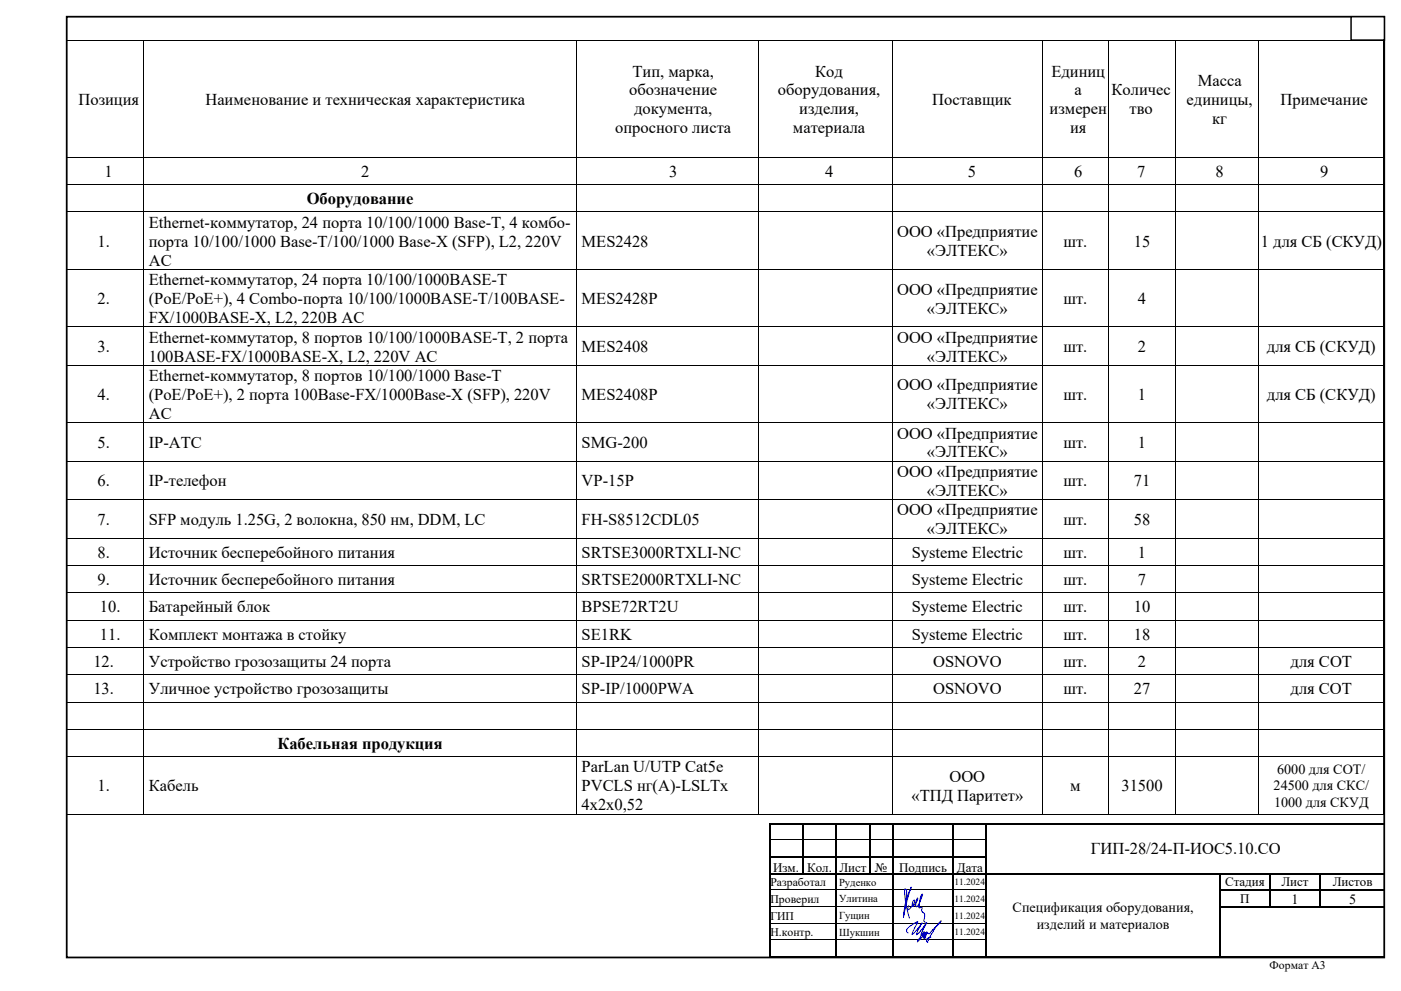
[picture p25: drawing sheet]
<svg xmlns="http://www.w3.org/2000/svg" width="420mm" height="297mm" viewBox="0 0 420 297" stroke-linecap="round" stroke-linejoin="round" font-family="sans-serif">
<defs><g id="words">
<g font-size="5">
<text x="189.6" y="22.9">Тип, марка,</text>
<text x="244.4" y="22.9">Код</text>
<text x="315.2" y="22.9">Единиц</text>
<text x="188.6" y="28.6">обозначение</text>
<text x="233.2" y="28.6">оборудования,</text>
<text x="322.2" y="28.6">а</text>
<text x="333.2" y="28.6">Количес</text>
<text x="359.1" y="25.8">Масса</text>
<text x="23.5" y="31.5">Позиция</text>
<text x="61.6" y="31.5">Наименование и техническая характеристика</text>
<text x="190.1" y="34.3">документа,</text>
<text x="239.6" y="34.3">изделия,</text>
<text x="279.5" y="31.4">Поставщик</text>
<text x="314.7" y="34.3">измерен</text>
<text x="338.7" y="34.3">тво</text>
<text x="355.7" y="31.4">единицы,</text>
<text x="383.9" y="31.4">Примечание</text>
<text x="184.4" y="40">опросного листа</text>
<text x="237.7" y="40">материала</text>
<text x="320.8" y="39.9">ия</text>
<text x="363.4" y="37.1">кг</text>
<text x="31.4" y="53">1</text>
<text x="108.3" y="53">2</text>
<text x="200.6" y="53">3</text>
<text x="247.4" y="53">4</text>
<text x="290.2" y="53">5</text>
<text x="322" y="53">6</text>
<text x="340.9" y="53">7</text>
<text x="364.5" y="53">8</text>
<text x="395.8" y="53">9</text>
<text x="92" y="61.3">Оборудование</text>
<text x="44.6" y="68.2">Ethernet-коммутатор, 24 порта 10/100/1000 Base-T, 4 комбо-</text>
<text x="268.9" y="71.1">ООО «Предприятие</text>
<text x="29.3" y="73.9">1.</text>
<text x="44.6" y="73.9">порта 10/100/1000 Base-T/100/1000 Base-X (SFP), L2, 220V</text>
<text x="174.4" y="73.9">MES2428</text>
<text x="277.9" y="76.8">«ЭЛТЕКС»</text>
<text x="318.8" y="73.9">шт.</text>
<text x="339.9" y="73.9">15</text>
<text x="378" y="73.9">1 для СБ (СКУД)</text>
<text x="44.6" y="79.6">AС</text>
<text x="44.6" y="85.5">Ethernet-коммутатор, 24 порта 10/100/1000BASE-T</text>
<text x="268.9" y="88.3">ООО «Предприятие</text>
<text x="29.3" y="91.1">2.</text>
<text x="44.6" y="91.1">(PoE/PoE+), 4 Combo-порта 10/100/1000BASE-T/100BASE-</text>
<text x="174.4" y="91.1">MES2428P</text>
<text x="277.9" y="94">«ЭЛТЕКС»</text>
<text x="318.8" y="91.1">шт.</text>
<text x="341.2" y="91.1">4</text>
<text x="44.6" y="96.8">FX/1000BASE-X, L2, 220В AC</text>
<text x="29.3" y="105.5">3.</text>
<text x="44.6" y="102.7">Ethernet-коммутатор, 8 портов 10/100/1000BASE-T, 2 порта</text>
<text x="174.4" y="105.5">MES2408</text>
<text x="268.9" y="102.7">ООО «Предприятие</text>
<text x="318.8" y="105.5">шт.</text>
<text x="341.2" y="105.5">2</text>
<text x="379.8" y="105.5">для СБ (СКУД)</text>
<text x="44.6" y="108.4">100BASE-FX/1000BASE-X, L2, 220V AC</text>
<text x="277.9" y="108.4">«ЭЛТЕКС»</text>
<text x="29.3" y="119.9">4.</text>
<text x="44.6" y="114.2">Ethernet-коммутатор, 8 портов 10/100/1000 Base-T</text>
<text x="44.6" y="119.9">(PoE/PoE+), 2 порта 100Base-FX/1000Base-X (SFP), 220V</text>
<text x="174.4" y="119.9">MES2408P</text>
<text x="268.9" y="117.1">ООО «Предприятие</text>
<text x="318.8" y="119.9">шт.</text>
<text x="341.2" y="119.9">1</text>
<text x="379.8" y="119.9">для СБ (СКУД)</text>
<text x="44.6" y="125.6">AC</text>
<text x="277.9" y="122.7">«ЭЛТЕКС»</text>
<text x="268.9" y="131.4">ООО «Предприятие</text>
<text x="29.3" y="134.3">5.</text>
<text x="44.6" y="134.3">IP-ATC</text>
<text x="174.4" y="134.3">SMG-200</text>
<text x="277.9" y="137.1">«ЭЛТЕКС»</text>
<text x="318.8" y="134.3">шт.</text>
<text x="341.2" y="134.3">1</text>
<text x="268.9" y="143">ООО «Предприятие</text>
<text x="29.3" y="145.8">6.</text>
<text x="44.6" y="145.8">IP-телефон</text>
<text x="174.4" y="145.8">VP-15P</text>
<text x="277.9" y="148.6">«ЭЛТЕКС»</text>
<text x="318.8" y="145.8">шт.</text>
<text x="339.9" y="145.8">71</text>
<text x="268.9" y="154.5">ООО «Предприятие</text>
<text x="29.3" y="157.4">7.</text>
<text x="44.6" y="157.4">SFP модуль 1.25G, 2 волокна, 850 нм, DDM, LC</text>
<text x="174.4" y="157.4">FH-S8512CDL05</text>
<text x="277.9" y="160.2">«ЭЛТЕКС»</text>
<text x="318.8" y="157.4">шт.</text>
<text x="339.9" y="157.4">58</text>
<text x="29.3" y="167.2">8.</text>
<text x="44.6" y="167.2">Источник бесперебойного питания</text>
<text x="174.4" y="167.2">SRTSE3000RTXLI-NC</text>
<text x="273.4" y="167.2">Systeme Electric</text>
<text x="318.8" y="167.2">шт.</text>
<text x="341.2" y="167.2">1</text>
<text x="29.3" y="175.4">9.</text>
<text x="44.6" y="175.4">Источник бесперебойного питания</text>
<text x="174.4" y="175.4">SRTSE2000RTXLI-NC</text>
<text x="273.4" y="175.4">Systeme Electric</text>
<text x="318.8" y="175.4">шт.</text>
<text x="341.2" y="175.4">7</text>
<text x="29.9" y="183.6">10.</text>
<text x="44.6" y="183.6">Батарейный блок</text>
<text x="174.4" y="183.6">BPSE72RT2U</text>
<text x="273.3" y="183.6">Systeme Electric</text>
<text x="318.8" y="183.6">шт.</text>
<text x="339.9" y="183.6">10</text>
<text x="29.9" y="191.8">11.</text>
<text x="44.6" y="191.8">Комплект монтажа в стойку</text>
<text x="174.4" y="191.8">SE1RK</text>
<text x="273.3" y="191.8">Systeme Electric</text>
<text x="318.8" y="191.8">шт.</text>
<text x="339.9" y="191.8">18</text>
<text x="28" y="199.9">12.</text>
<text x="44.6" y="199.9">Устройство грозозащиты 24 порта</text>
<text x="174.4" y="199.9">SP-IP24/1000PR</text>
<text x="279.7" y="199.9">OSNOVO</text>
<text x="318.8" y="199.9">шт.</text>
<text x="341.2" y="199.9">2</text>
<text x="386.9" y="199.9">для СОТ</text>
<text x="28" y="208.1">13.</text>
<text x="44.6" y="208.1">Уличное устройство грозозащиты</text>
<text x="174.4" y="208.1">SP-IP/1000PWA</text>
<text x="279.7" y="208.1">OSNOVO</text>
<text x="318.8" y="208.1">шт.</text>
<text x="339.9" y="208.1">27</text>
<text x="386.9" y="208.1">для СОТ</text>
<text x="83.2" y="224.5">Кабельная продукция</text>
<text x="174.4" y="231.5">ParLan U/UTP Cat5e</text>
<text x="29.3" y="237.2">1.</text>
<text x="44.6" y="237.2">Кабель</text>
<text x="174.4" y="237.2">PVCLS нг(А)-LSLTx</text>
<text x="284.7" y="234.4">ООО</text>
<text x="320.9" y="237.2">м</text>
<text x="336.2" y="237.2">31500</text>
<text x="174.4" y="242.9">4х2x0,52</text>
<text x="273.3" y="240">«ТПД Паритет»</text>
<text x="327.1" y="256.1">ГИП-28/24-П-ИОС5.10.СО</text>
</g>
<g font-size="4.2">
<text x="382.9" y="232.1">6000 для СОТ/</text>
<text x="381.8" y="236.9">24500 для СКС/</text>
<text x="382" y="241.8">1000 для СКУД</text>
<text x="303.6" y="273.5">Спецификация оборудования,</text>
<text x="387.2" y="271.1">1</text>
<text x="404.5" y="271.1">5</text>
<text x="310.8" y="278.3">изделий и материалов</text>
</g>
<g font-size="3.9">
<text x="231.8" y="261.5">Изм.</text>
<text x="242" y="261.5">Кол.</text>
<text x="251.7" y="261.5">Лист</text>
<text x="262.3" y="261.5">№</text>
<text x="269.5" y="261.5">Подпись</text>
<text x="286.9" y="261.5">Дата</text>
<text x="367.3" y="265.7">Стадия</text>
<text x="384.2" y="265.7">Лист</text>
<text x="399.6" y="265.7">Листов</text>
<text x="371.9" y="270.8">П</text>
</g>
<g font-size="3.5">
<text x="231" y="265.6">Разработал</text>
<text x="231" y="270.6">Проверил</text>
<text x="231" y="275.7">ГИП</text>
<text x="231" y="280.7">Н.контр.</text>
<text x="380.6" y="290.5">Формат А3</text>
</g>
<g font-size="3.2">
<text x="251.5" y="265.5">Руденко</text>
<text x="251.5" y="270.5">Улитина</text>
<text x="251.5" y="275.5">Гущин</text>
<text x="251.5" y="280.5">Шукшин</text>
</g>
<g font-size="2.8">
<text x="286.1" y="265.4">11.2024</text>
<text x="286.1" y="270.4">11.2024</text>
<text x="286.1" y="275.4">11.2024</text>
<text x="286.1" y="280.4">11.2024</text>
</g>
</g></defs>
<g fill="#000">
<path d="M230.5 246.6h.5v.5h-.5z" fill-rule="evenodd"/>
<path d="M230.5 246.6h.5v.5h-.5z" fill-rule="evenodd"/>
<path d="M230.5 247.1h.5v4.5h-.5z" fill-rule="evenodd"/>
<path d="M230.5 251.6h.5v.5h-.5z" fill-rule="evenodd"/>
<path d="M230.5 252.1h.5v4.5h-.5z" fill-rule="evenodd"/>
<path d="M230.5 256.6h.5v.5h-.5z" fill-rule="evenodd"/>
<path d="M231 246.6h9.5v.5h-9.5z" fill-rule="evenodd"/>
<path d="M231 256.6h9.5v.5h-9.5z" fill-rule="evenodd"/>
<path d="M240.5 246.6h.5v.5h-.5z" fill-rule="evenodd"/>
<path d="M240.5 247.1h.5v4.5h-.5z" fill-rule="evenodd"/>
<path d="M240.5 251.6h.5v.5h-.5z" fill-rule="evenodd"/>
<path d="M240.5 252.1h.5v4.5h-.5z" fill-rule="evenodd"/>
<path d="M240.5 256.6h.5v.5h-.5z" fill-rule="evenodd"/>
<path d="M241 246.6h9.5v.5h-9.5z" fill-rule="evenodd"/>
<path d="M241 256.6h9.5v.5h-9.5z" fill-rule="evenodd"/>
<path d="M250.5 246.6h.5v.5h-.5z" fill-rule="evenodd"/>
<path d="M250.5 247.1h.5v4.5h-.5z" fill-rule="evenodd"/>
<path d="M250.5 251.6h.5v.5h-.5z" fill-rule="evenodd"/>
<path d="M250.5 252.1h.5v4.5h-.5z" fill-rule="evenodd"/>
<path d="M250.5 256.6h.5v.5h-.5z" fill-rule="evenodd"/>
<path d="M251 246.6h9.5v.5h-9.5z" fill-rule="evenodd"/>
<path d="M251 256.6h9.5v.5h-9.5z" fill-rule="evenodd"/>
<path d="M260.5 246.6h.5v.5h-.5z" fill-rule="evenodd"/>
<path d="M260.5 247.1h.5v4.5h-.5z" fill-rule="evenodd"/>
<path d="M260.5 251.6h.5v.5h-.5z" fill-rule="evenodd"/>
<path d="M260.5 252.1h.5v4.5h-.5z" fill-rule="evenodd"/>
<path d="M260.5 256.6h.5v.5h-.5z" fill-rule="evenodd"/>
<path d="M261 246.6h6.4v.5h-6.4z" fill-rule="evenodd"/>
<path d="M261 256.6h6.4v.5h-6.4z" fill-rule="evenodd"/>
<path d="M267.4 246.6h.5v.5h-.5z" fill-rule="evenodd"/>
<path d="M267.4 247.1h.5v4.5h-.5z" fill-rule="evenodd"/>
<path d="M267.4 251.6h.5v.5h-.5z" fill-rule="evenodd"/>
<path d="M267.4 252.1h.5v4.5h-.5z" fill-rule="evenodd"/>
<path d="M267.4 256.6h.5v.5h-.5z" fill-rule="evenodd"/>
<path d="M267.9 246.6h17.6v.5h-17.6z" fill-rule="evenodd"/>
<path d="M267.9 256.6h17.6v.5h-17.6z" fill-rule="evenodd"/>
<path d="M285.5 246.6h.5v.5h-.5z" fill-rule="evenodd"/>
<path d="M285.5 247.1h.5v4.5h-.5z" fill-rule="evenodd"/>
<path d="M285.5 251.6h.5v.5h-.5z" fill-rule="evenodd"/>
<path d="M285.5 252.1h.5v4.5h-.5z" fill-rule="evenodd"/>
<path d="M285.5 256.6h.5v.5h-.5z" fill-rule="evenodd"/>
<path d="M286 246.6h9.5v.5h-9.5z" fill-rule="evenodd"/>
<path d="M286 256.6h9.5v.5h-9.5z" fill-rule="evenodd"/>
<path d="M295.5 246.6h.5v.5h-.5z" fill-rule="evenodd"/>
<path d="M295.5 247.1h.5v4.5h-.5z" fill-rule="evenodd"/>
<path d="M295.5 251.6h.5v.5h-.5z" fill-rule="evenodd"/>
<path d="M295.5 252.1h.5v4.5h-.5z" fill-rule="evenodd"/>
<path d="M295.5 256.6h.5v.5h-.5z" fill-rule="evenodd"/>
<path d="M296 246.6h119v.5h-119z" fill-rule="evenodd"/>
<path d="M230.5 257.1h.5v4.5h-.5z" fill-rule="evenodd"/>
<path d="M230.5 261.6h.5v.6h-.5z" fill-rule="evenodd"/>
<path d="M230.5 262.2h.5v4.4h-.5z" fill-rule="evenodd"/>
<path d="M230.5 266.6h.5v.6h-.5z" fill-rule="evenodd"/>
<path d="M230.5 267.2h.5v4.4h-.5z" fill-rule="evenodd"/>
<path d="M230.5 271.6h.5v.6h-.5z" fill-rule="evenodd"/>
<path d="M230.5 272.2h.5v4.4h-.5z" fill-rule="evenodd"/>
<path d="M230.5 276.6h.5v.6h-.5z" fill-rule="evenodd"/>
<path d="M231 261.6h9.5v.5h-9.5z" fill-rule="evenodd"/>
<path d="M240.5 257.1h.5v4.5h-.5z" fill-rule="evenodd"/>
<path d="M240.5 261.6h.5v.5h-.5z" fill-rule="evenodd"/>
<path d="M241 261.6h9.5v.5h-9.5z" fill-rule="evenodd"/>
<path d="M250.5 257.1h.5v4.5h-.5z" fill-rule="evenodd"/>
<path d="M250.5 261.6h.5v.6h-.5z" fill-rule="evenodd"/>
<path d="M250.5 262.2h.5v4.4h-.5z" fill-rule="evenodd"/>
<path d="M250.5 266.6h.5v.6h-.5z" fill-rule="evenodd"/>
<path d="M250.5 267.2h.5v4.4h-.5z" fill-rule="evenodd"/>
<path d="M250.5 271.6h.5v.6h-.5z" fill-rule="evenodd"/>
<path d="M250.5 272.2h.5v4.4h-.5z" fill-rule="evenodd"/>
<path d="M250.5 276.6h.5v.6h-.5z" fill-rule="evenodd"/>
<path d="M251 261.6h9.5v.5h-9.5z" fill-rule="evenodd"/>
<path d="M260.5 257.1h.5v4.5h-.5z" fill-rule="evenodd"/>
<path d="M260.5 261.6h.5v.5h-.5z" fill-rule="evenodd"/>
<path d="M261 261.6h6.4v.5h-6.4z" fill-rule="evenodd"/>
<path d="M267.4 257.1h.5v4.5h-.5z" fill-rule="evenodd"/>
<path d="M267.4 261.6h.5v.6h-.5z" fill-rule="evenodd"/>
<path d="M267.4 262.2h.5v4.4h-.5z" fill-rule="evenodd"/>
<path d="M267.4 266.6h.5v.6h-.5z" fill-rule="evenodd"/>
<path d="M267.4 267.2h.5v4.4h-.5z" fill-rule="evenodd"/>
<path d="M267.4 271.6h.5v.6h-.5z" fill-rule="evenodd"/>
<path d="M267.4 272.2h.5v4.4h-.5z" fill-rule="evenodd"/>
<path d="M267.4 276.6h.5v.6h-.5z" fill-rule="evenodd"/>
<path d="M267.9 261.6h17.6v.5h-17.6z" fill-rule="evenodd"/>
<path d="M285.5 257.1h.5v4.5h-.5z" fill-rule="evenodd"/>
<path d="M285.5 261.6h.5v.6h-.5z" fill-rule="evenodd"/>
<path d="M285.5 262.2h.5v4.4h-.5z" fill-rule="evenodd"/>
<path d="M285.5 266.6h.5v.6h-.5z" fill-rule="evenodd"/>
<path d="M285.5 267.2h.5v4.4h-.5z" fill-rule="evenodd"/>
<path d="M285.5 271.6h.5v.6h-.5z" fill-rule="evenodd"/>
<path d="M285.5 272.2h.5v4.4h-.5z" fill-rule="evenodd"/>
<path d="M285.5 276.6h.5v.6h-.5z" fill-rule="evenodd"/>
<path d="M286 261.6h9.5v.5h-9.5z" fill-rule="evenodd"/>
<path d="M295.5 257.1h.5v4.5h-.5z" fill-rule="evenodd"/>
<path d="M295.5 261.6h.5v.6h-.5z" fill-rule="evenodd"/>
<path d="M295.5 262.2h.5v4.4h-.5z" fill-rule="evenodd"/>
<path d="M295.5 266.6h.5v.6h-.5z" fill-rule="evenodd"/>
<path d="M295.5 267.2h.5v4.4h-.5z" fill-rule="evenodd"/>
<path d="M295.5 271.6h.5v.6h-.5z" fill-rule="evenodd"/>
<path d="M295.5 272.2h.5v4.4h-.5z" fill-rule="evenodd"/>
<path d="M295.5 276.6h.5v.6h-.5z" fill-rule="evenodd"/>
<path d="M296 261.6h69.5v.5h-69.5z" fill-rule="evenodd"/>
<path d="M365.5 261.6h.5v.5h-.5z" fill-rule="evenodd"/>
<path d="M365.5 262.2h.5v4.4h-.5z" fill-rule="evenodd"/>
<path d="M365.5 266.6h.5v.6h-.5z" fill-rule="evenodd"/>
<path d="M365.5 267.2h.5v4.4h-.5z" fill-rule="evenodd"/>
<path d="M365.5 271.6h.5v.6h-.5z" fill-rule="evenodd"/>
<path d="M365.5 272.2h.5v4.4h-.5z" fill-rule="evenodd"/>
<path d="M365.5 276.6h.5v.6h-.5z" fill-rule="evenodd"/>
<path d="M366 261.6h14.5v.5h-14.5z" fill-rule="evenodd"/>
<path d="M366 266.6h14.5v.5h-14.5z" fill-rule="evenodd"/>
<path d="M366 271.6h14.5v.5h-14.5z" fill-rule="evenodd"/>
<path d="M380.5 261.6h.5v.5h-.5z" fill-rule="evenodd"/>
<path d="M380.5 262.2h.5v4.4h-.5z" fill-rule="evenodd"/>
<path d="M380.5 266.6h.5v.6h-.5z" fill-rule="evenodd"/>
<path d="M380.5 267.2h.5v4.4h-.5z" fill-rule="evenodd"/>
<path d="M380.5 271.6h.5v.5h-.5z" fill-rule="evenodd"/>
<path d="M381 261.6h14.5v.5h-14.5z" fill-rule="evenodd"/>
<path d="M381 266.6h14.5v.5h-14.5z" fill-rule="evenodd"/>
<path d="M381 271.6h14.5v.5h-14.5z" fill-rule="evenodd"/>
<path d="M395.5 261.6h.5v.5h-.5z" fill-rule="evenodd"/>
<path d="M395.5 262.2h.5v4.4h-.5z" fill-rule="evenodd"/>
<path d="M395.5 266.6h.5v.6h-.5z" fill-rule="evenodd"/>
<path d="M395.5 267.2h.5v4.4h-.5z" fill-rule="evenodd"/>
<path d="M395.5 271.6h.5v.5h-.5z" fill-rule="evenodd"/>
<path d="M396 261.6h19v.5h-19z" fill-rule="evenodd"/>
<path d="M396 266.6h19v.5h-19z" fill-rule="evenodd"/>
<path d="M396 271.6h19v.5h-19z" fill-rule="evenodd"/>
<path d="M230.5 277.2h.5v4.4h-.5z" fill-rule="evenodd"/>
<path d="M230.5 281.6h.5v.6h-.5z" fill-rule="evenodd"/>
<path d="M230.5 282.2h.5v4.5h-.5z" fill-rule="evenodd"/>
<path d="M250.5 277.2h.5v4.4h-.5z" fill-rule="evenodd"/>
<path d="M250.5 281.6h.5v.6h-.5z" fill-rule="evenodd"/>
<path d="M250.5 282.2h.5v4.5h-.5z" fill-rule="evenodd"/>
<path d="M267.4 277.2h.5v4.4h-.5z" fill-rule="evenodd"/>
<path d="M267.4 281.6h.5v.6h-.5z" fill-rule="evenodd"/>
<path d="M267.4 282.2h.5v4.5h-.5z" fill-rule="evenodd"/>
<path d="M285.5 277.2h.5v4.4h-.5z" fill-rule="evenodd"/>
<path d="M285.5 281.6h.5v.6h-.5z" fill-rule="evenodd"/>
<path d="M285.5 282.2h.5v4.5h-.5z" fill-rule="evenodd"/>
<path d="M295.5 277.2h.5v4.4h-.5z" fill-rule="evenodd"/>
<path d="M295.5 281.6h.5v.6h-.5z" fill-rule="evenodd"/>
<path d="M295.5 282.2h.5v4.5h-.5z" fill-rule="evenodd"/>
<path d="M295.5 286.7h.5v.5h-.5z" fill-rule="evenodd"/>
<path d="M295.5 286.7h.5v.5h-.5z" fill-rule="evenodd"/>
<path d="M296 286.7h69.5v.5h-69.5z" fill-rule="evenodd"/>
<path d="M365.5 277.2h.5v4.4h-.5z" fill-rule="evenodd"/>
<path d="M365.5 281.6h.5v.6h-.5z" fill-rule="evenodd"/>
<path d="M365.5 282.2h.5v4.5h-.5z" fill-rule="evenodd"/>
<path d="M365.5 286.7h.5v.5h-.5z" fill-rule="evenodd"/>
<path d="M366 286.7h49v.5h-49z" fill-rule="evenodd"/>
</g>
<path d="M240.5 247.1h.5zM250.5 247.1h.5zM260.5 247.1h.5zM267.4 247.1h.5zM285.5 247.1h.5zM295.5 247.1h.5zM365.5 262.1l.5 .1zM380.5 262.1l.5 .1zM395.5 262.1l.5 .1zM250.5 286.7l.2 .2zM267.4 286.7l.2 .2zM285.5 286.7l.2 .2z" fill="#000"/>
<g fill="none" stroke="#000" stroke-width=".3">
<path d="M231 251.7h9.5M241 251.7h9.5M251 251.7h9.5M261 251.7h6.4M267.9 251.7h17.6M286 251.7h9.5M231 266.7h19.5M231 271.7h19.5M231 276.7h19.5M251 266.7h16.4M251 271.7h16.4M251 276.7h16.4"/>
<path d="M267.9 266.7h17.6M267.9 271.7h17.6M267.9 276.7h17.6M286 266.7h9.5M286 271.7h9.5M286 276.7h9.5M230.5 286.8h20M231 281.7h19.5M250.7 286.8h16.7M251 281.7h16.4M267.6 286.8h17.9M267.9 281.7h17.6"/>
<path d="M285.7 286.8h9.8M286 281.7h9.5"/>
</g>
<path d="M20 5h395v282h-395z" fill="none" stroke="#000" stroke-width=".53"/>
<path d="M405.1 5h10v7h-10z" fill-rule="evenodd" fill="#fff" stroke="#000" stroke-width=".44"/>
<path d="M272.2 279.6a.91 .91 0 0 1-.4-.9 .91 .91 0 0 1 .7-.7l1-.9 1.6-.8-1.4 2.9-.3 .8 .2 .1 2.9-3.5-1.4 2.5-.3 1 1.2-1 1.8-2.6-1.7 3.7a.87 .87 0 0 0 1.1-.7v-.2l-.3 .1-1.8 2.9 2.4-2.8-.6 1.3 1-1.5-.7 2.1a1.08 1.08 0 0 1 .2-1.3 1.08 1.08 0 0 1 1.3-.2l3.5-3.9-1.7 2-1.9 3.1-.5 1.4a.82 .82 0 0 1-.3-1 .82 .82 0 0 1 .9-.5l.3-.1" fill="none" stroke="#00f" stroke-width=".3"/>
<path d="M270.9 275l.8-5.3 1.5-3.7-1.2 3.9-1 4.5 .8-7-.4-1-.2 .6 .4 4.2 1 4M272.5 271.5l-.3 .8 .1 .4 1.6-1.7 .4-.9-.2-.3-.5 .6v1.2l.5-.3 .9-1.4 .1-.7-.6 1.9 .1 .6 .3 .1 1-1.7 .7-2.1-.6 .9-.5 2.5 .1 .2-.2 .2 .2 .3 .8-.1-.1 1.1 .9 .9-.2 2.1 .3 .3 .1 .9" fill="none" stroke="#00c" stroke-width=".3"/>
<g fill="#000">
<path d="M19.9 12.1l.2 .1zM43 12.1l.2 .1zM172.8 12.1l.2 .1zM227.5 12.1l.1 .1zM267.5 12.1l.1 .1zM312.4 12.1l.1 .1zM332.3 12.1l.2 .1zM352.3 12.1l.2 .1zM377.3 12.1l.1 .1zM414.8 12.1l.2 .1zM19.9 47.1l.2 .2zM19.9 55.3l.2 .2z"/>
<path d="M43 47.1l.2 .2zM43 55.3l.2 .2zM172.8 47.1l.2 .2zM172.8 55.3l.2 .2zM227.5 47.1l.1 .2zM227.5 55.3l.1 .2zM267.5 47.1l.1 .2zM267.5 55.3l.1 .2zM312.4 47.1l.1 .2zM312.4 55.3l.1 .2zM332.3 47.1l.2 .2zM332.3 55.3l.2 .2z"/>
<path d="M352.3 47.1l.2 .2zM352.3 55.3l.2 .2zM377.3 47.1l.1 .2zM377.3 55.3l.1 .2zM414.8 47.1l.2 .2zM414.8 55.3l.2 .2zM19.9 63.5l.2 .1zM43 63.5l.2 .1zM172.8 63.5l.2 .1zM227.5 63.5l.1 .1zM267.5 63.5l.1 .1zM312.4 63.5l.1 .1z"/>
<path d="M332.3 63.5l.2 .1zM352.3 63.5l.2 .1zM377.3 63.5l.1 .1zM414.8 63.5l.2 .1zM19.9 80.7l.2 .2zM19.9 97.9l.2 .1zM43 80.7l.2 .2zM43 97.9l.2 .1zM172.8 80.7l.2 .2zM172.8 97.9l.2 .1zM227.5 80.7l.1 .2zM227.5 97.9l.1 .1z"/>
<path d="M267.5 80.7l.1 .2zM267.5 97.9l.1 .1zM312.4 80.7l.1 .2zM312.4 97.9l.1 .1zM332.3 80.7l.2 .2zM332.3 97.9l.2 .1zM352.3 80.7l.2 .2zM352.3 97.9l.2 .1zM377.3 80.7l.1 .2zM377.3 97.9l.1 .1zM414.8 80.7l.2 .2zM414.8 97.9l.2 .1z"/>
<path d="M19.9 109.4l.2 .2zM43 109.4l.2 .2zM172.8 109.4l.2 .2zM227.5 109.4l.1 .2zM267.5 109.4l.1 .2zM312.4 109.4l.1 .2zM332.3 109.4l.2 .2zM352.3 109.4l.2 .2zM377.3 109.4l.1 .2zM414.8 109.4l.2 .2zM19.9 126.7l.2 .1zM19.9 138.2l.2 .1z"/>
<path d="M43 126.7l.2 .1zM43 138.2l.2 .1zM172.8 126.7l.2 .1zM172.8 138.2l.2 .1zM227.5 126.7l.1 .1zM227.5 138.2l.1 .1zM267.5 126.7l.1 .1zM267.5 138.2l.1 .1zM312.4 126.7l.1 .1zM312.4 138.2l.1 .1zM332.3 126.7l.2 .1zM332.3 138.2l.2 .1z"/>
<path d="M352.3 126.7l.2 .1zM352.3 138.2l.2 .1zM377.3 126.7l.1 .1zM377.3 138.2l.1 .1zM414.8 126.7l.2 .1zM414.8 138.2l.2 .1zM19.9 149.7l.2 .2zM43 149.7l.2 .2zM172.8 149.7l.2 .2zM227.5 149.7l.1 .2zM267.5 149.7l.1 .2zM312.4 149.7l.1 .2z"/>
<path d="M332.3 149.7l.2 .2zM352.3 149.7l.2 .2zM377.3 149.7l.1 .2zM414.8 149.7l.2 .2zM19.9 161.2l.2 .2zM19.9 169.4l.2 .2zM19.9 177.6l.2 .2zM43 161.2l.2 .2zM43 169.4l.2 .2zM43 177.6l.2 .2zM172.8 161.2l.2 .2zM172.8 169.4l.2 .2z"/>
<path d="M172.8 177.6l.2 .2zM227.5 161.2l.1 .2zM227.5 169.4l.1 .2zM227.5 177.6l.1 .2zM267.5 161.2l.1 .2zM267.5 169.4l.1 .2zM267.5 177.6l.1 .2zM312.4 161.2l.1 .2zM312.4 169.4l.1 .2zM312.4 177.6l.1 .2zM332.3 161.2l.2 .2zM332.3 169.4l.2 .2z"/>
<path d="M332.3 177.6l.2 .2zM352.3 161.2l.2 .2zM352.3 169.4l.2 .2zM352.3 177.6l.2 .2zM377.3 161.2l.1 .2zM377.3 169.4l.1 .2zM377.3 177.6l.1 .2zM414.8 161.2l.2 .2zM414.8 169.4l.2 .2zM414.8 177.6l.2 .2zM19.9 185.8l.2 .2zM19.9 194l.2 .1z"/>
<path d="M43 185.8l.2 .2zM43 194l.2 .1zM172.8 185.8l.2 .2zM172.8 194l.2 .1zM227.5 185.8l.1 .2zM227.5 194l.1 .1zM267.5 185.8l.1 .2zM267.5 194l.1 .1zM312.4 185.8l.1 .2zM312.4 194l.1 .1zM332.3 185.8l.2 .2zM332.3 194l.2 .1z"/>
<path d="M352.3 185.8l.2 .2zM352.3 194l.2 .1zM377.3 185.8l.1 .2zM377.3 194l.1 .1zM414.8 185.8l.2 .2zM414.8 194l.2 .1zM19.9 202.2l.2 .2zM19.9 210.4l.2 .1zM19.9 218.5l.2 .2zM43 202.2l.2 .2zM43 210.4l.2 .1zM43 218.5l.2 .2z"/>
<path d="M172.8 202.2l.2 .2zM172.8 210.4l.2 .1zM172.8 218.5l.2 .2zM227.5 202.2l.1 .2zM227.5 210.4l.1 .1zM227.5 218.5l.1 .2zM267.5 202.2l.1 .2zM267.5 210.4l.1 .1zM267.5 218.5l.1 .2zM312.4 202.2l.1 .2zM312.4 210.4l.1 .1zM312.4 218.5l.1 .2z"/>
<path d="M332.3 202.2l.2 .2zM332.3 210.4l.2 .1zM332.3 218.5l.2 .2zM352.3 202.2l.2 .2zM352.3 210.4l.2 .1zM352.3 218.5l.2 .2zM377.3 202.2l.1 .2zM377.3 210.4l.1 .1zM377.3 218.5l.1 .2zM414.8 202.2l.2 .2zM414.8 210.4l.2 .1zM414.8 218.5l.2 .2z"/>
<path d="M19.9 226.7l.2 .2zM43 226.7l.2 .2zM172.8 226.7l.2 .2zM227.5 226.7l.1 .2zM267.5 226.7l.1 .2zM312.4 226.7l.1 .2zM332.3 226.7l.2 .2zM352.3 226.7l.2 .2zM377.3 226.7l.1 .2zM414.8 226.7l.2 .2zM19.9 243.9l.2 .2zM43 243.9l.2 .2z"/>
<path d="M172.8 243.9l.2 .2zM227.5 243.9l.1 .2zM267.5 243.9l.1 .2zM312.4 243.9l.1 .2zM332.3 243.9l.2 .2zM352.3 243.9l.2 .2zM377.3 243.9l.1 .2zM414.8 243.9l.2 .2z"/>
</g>
<g fill="none" stroke="#000" stroke-width=".3">
<path d="M20 12.2v34.9M20.1 12.1h22.9M43.1 12.2v34.9M43.2 12.1h129.6M172.9 12.2v34.9M173 12.1h54.5M227.5 12.2v34.9M227.6 12.1h39.9M267.5 12.2v34.9M267.6 12.1h44.8M312.5 12.2v34.9M312.5 12.1h19.8"/>
<path d="M332.4 12.2v34.9M332.5 12.1h19.8M352.4 12.2v34.9M352.5 12.1h24.8M377.4 12.2v34.9M377.4 12.1h37.4M414.9 12.2v34.9M20 47.3v8M20 55.5v8M20.1 47.2h22.9M20.1 55.4h22.9M43.1 47.3v8"/>
<path d="M43.1 55.5v8M43.2 47.2h129.6M43.2 55.4h129.6M172.9 47.3v8M172.9 55.5v8M173 47.2h54.5M173 55.4h54.5M227.5 47.3v8M227.5 55.5v8M227.6 47.2h39.9M227.6 55.4h39.9M267.5 47.3v8"/>
<path d="M267.5 55.5v8M267.6 47.2h44.8M267.6 55.4h44.8M312.5 47.3v8M312.5 55.5v8M312.5 47.2h19.8M312.5 55.4h19.8M332.4 47.3v8M332.4 55.5v8M332.5 47.2h19.8M332.5 55.4h19.8M352.4 47.3v8"/>
<path d="M352.4 55.5v8M352.5 47.2h24.8M352.5 55.4h24.8M377.4 47.3v8M377.4 55.5v8M377.4 47.2h37.4M377.4 55.4h37.4M414.9 47.3v8M414.9 55.5v8M20 63.6v17.1M20.1 63.5h22.9M43.1 63.6v17.1"/>
<path d="M43.2 63.5h129.6M172.9 63.6v17.1M173 63.5h54.5M227.5 63.6v17.1M227.6 63.5h39.9M267.5 63.6v17.1M267.6 63.5h44.8M312.5 63.6v17.1M312.5 63.5h19.8M332.4 63.6v17.1M332.5 63.5h19.8M352.4 63.6v17.1"/>
<path d="M352.5 63.5h24.8M377.4 63.6v17.1M377.4 63.5h37.4M414.9 63.6v17.1M20 80.9v17M20 98v11.4M20.1 80.8h22.9M20.1 98h22.9M43.1 80.9v17M43.1 98v11.4M43.2 80.8h129.6M43.2 98h129.6"/>
<path d="M172.9 80.9v17M172.9 98v11.4M173 80.8h54.5M173 98h54.5M227.5 80.9v17M227.5 98v11.4M227.6 80.8h39.9M227.6 98h39.9M267.5 80.9v17M267.5 98v11.4M267.6 80.8h44.8M267.6 98h44.8"/>
<path d="M312.5 80.9v17M312.5 98v11.4M312.5 80.8h19.8M312.5 98h19.8M332.4 80.9v17M332.4 98v11.4M332.5 80.8h19.8M332.5 98h19.8M352.4 80.9v17M352.4 98v11.4M352.5 80.8h24.8M352.5 98h24.8"/>
<path d="M377.4 80.9v17M377.4 98v11.4M377.4 80.8h37.4M377.4 98h37.4M414.9 80.9v17M414.9 98v11.4M20 109.6v17.1M20.1 109.5h22.9M43.1 109.6v17.1M43.2 109.5h129.6M172.9 109.6v17.1M173 109.5h54.5"/>
<path d="M227.5 109.6v17.1M227.6 109.5h39.9M267.5 109.6v17.1M267.6 109.5h44.8M312.5 109.6v17.1M312.5 109.5h19.8M332.4 109.6v17.1M332.5 109.5h19.8M352.4 109.6v17.1M352.5 109.5h24.8M377.4 109.6v17.1M377.4 109.5h37.4"/>
<path d="M414.9 109.6v17.1M20 126.8v11.4M20 138.3v11.4M20.1 126.7h22.9M20.1 138.3h22.9M43.1 126.8v11.4M43.1 138.3v11.4M43.2 126.7h129.6M43.2 138.3h129.6M172.9 126.8v11.4M172.9 138.3v11.4M173 126.7h54.5"/>
<path d="M173 138.3h54.5M227.5 126.8v11.4M227.5 138.3v11.4M227.6 126.7h39.9M227.6 138.3h39.9M267.5 126.8v11.4M267.5 138.3v11.4M267.6 126.7h44.8M267.6 138.3h44.8M312.5 126.8v11.4M312.5 138.3v11.4M312.5 126.7h19.8"/>
<path d="M312.5 138.3h19.8M332.4 126.8v11.4M332.4 138.3v11.4M332.5 126.7h19.8M332.5 138.3h19.8M352.4 126.8v11.4M352.4 138.3v11.4M352.5 126.7h24.8M352.5 138.3h24.8M377.4 126.8v11.4M377.4 138.3v11.4M377.4 126.7h37.4"/>
<path d="M377.4 138.3h37.4M414.9 126.8v11.4M414.9 138.3v11.4M20 149.9v11.3M20.1 149.8h22.9M43.1 149.9v11.3M43.2 149.8h129.6M172.9 149.9v11.3M173 149.8h54.5M227.5 149.9v11.3M227.6 149.8h39.9M267.5 149.9v11.3"/>
<path d="M267.6 149.8h44.8M312.5 149.9v11.3M312.5 149.8h19.8M332.4 149.9v11.3M332.5 149.8h19.8M352.4 149.9v11.3M352.5 149.8h24.8M377.4 149.9v11.3M377.4 149.8h37.4M414.9 149.9v11.3M20 161.4v8M20 169.6v8"/>
<path d="M20 177.8v8M20.1 161.3h22.9M20.1 169.5h22.9M20.1 177.7h22.9M43.1 161.4v8M43.1 169.6v8M43.1 177.8v8M43.2 161.3h129.6M43.2 169.5h129.6M43.2 177.7h129.6M172.9 161.4v8M172.9 169.6v8"/>
<path d="M172.9 177.8v8M173 161.3h54.5M173 169.5h54.5M173 177.7h54.5M227.5 161.4v8M227.5 169.6v8M227.5 177.8v8M227.6 161.3h39.9M227.6 169.5h39.9M227.6 177.7h39.9M267.5 161.4v8M267.5 169.6v8"/>
<path d="M267.5 177.8v8M267.6 161.3h44.8M267.6 169.5h44.8M267.6 177.7h44.8M312.5 161.4v8M312.5 169.6v8M312.5 177.8v8M312.5 161.3h19.8M312.5 169.5h19.8M312.5 177.7h19.8M332.4 161.4v8M332.4 169.6v8"/>
<path d="M332.4 177.8v8M332.5 161.3h19.8M332.5 169.5h19.8M332.5 177.7h19.8M352.4 161.4v8M352.4 169.6v8M352.4 177.8v8M352.5 161.3h24.8M352.5 169.5h24.8M352.5 177.7h24.8M377.4 161.4v8M377.4 169.6v8"/>
<path d="M377.4 177.8v8M377.4 161.3h37.4M377.4 169.5h37.4M377.4 177.7h37.4M414.9 161.4v8M414.9 169.6v8M414.9 177.8v8M20 186v8M20 194.1v8.1M20.1 185.9h22.9M20.1 194.1h22.9M43.1 186v8"/>
<path d="M43.1 194.1v8.1M43.2 185.9h129.6M43.2 194.1h129.6M172.9 186v8M172.9 194.1v8.1M173 185.9h54.5M173 194.1h54.5M227.5 186v8M227.5 194.1v8.1M227.6 185.9h39.9M227.6 194.1h39.9M267.5 186v8"/>
<path d="M267.5 194.1v8.1M267.6 185.9h44.8M267.6 194.1h44.8M312.5 186v8M312.5 194.1v8.1M312.5 185.9h19.8M312.5 194.1h19.8M332.4 186v8M332.4 194.1v8.1M332.5 185.9h19.8M332.5 194.1h19.8M352.4 186v8"/>
<path d="M352.4 194.1v8.1M352.5 185.9h24.8M352.5 194.1h24.8M377.4 186v8M377.4 194.1v8.1M377.4 185.9h37.4M377.4 194.1h37.4M414.9 186v8M414.9 194.1v8.1M20 202.4v8M20 210.5v8M20 218.7v8"/>
<path d="M20.1 202.3h22.9M20.1 210.4h22.9M20.1 218.6h22.9M43.1 202.4v8M43.1 210.5v8M43.1 218.7v8M43.2 202.3h129.6M43.2 210.4h129.6M43.2 218.6h129.6M172.9 202.4v8M172.9 210.5v8M172.9 218.7v8"/>
<path d="M173 202.3h54.5M173 210.4h54.5M173 218.6h54.5M227.5 202.4v8M227.5 210.5v8M227.5 218.7v8M227.6 202.3h39.9M227.6 210.4h39.9M227.6 218.6h39.9M267.5 202.4v8M267.5 210.5v8M267.5 218.7v8"/>
<path d="M267.6 202.3h44.8M267.6 210.4h44.8M267.6 218.6h44.8M312.5 202.4v8M312.5 210.5v8M312.5 218.7v8M312.5 202.3h19.8M312.5 210.4h19.8M312.5 218.6h19.8M332.4 202.4v8M332.4 210.5v8M332.4 218.7v8"/>
<path d="M332.5 202.3h19.8M332.5 210.4h19.8M332.5 218.6h19.8M352.4 202.4v8M352.4 210.5v8M352.4 218.7v8M352.5 202.3h24.8M352.5 210.4h24.8M352.5 218.6h24.8M377.4 202.4v8M377.4 210.5v8M377.4 218.7v8"/>
<path d="M377.4 202.3h37.4M377.4 210.4h37.4M377.4 218.6h37.4M414.9 202.4v8M414.9 210.5v8M414.9 218.7v8M20 226.9v17M20.1 226.8h22.9M43.1 226.9v17M43.2 226.8h129.6M172.9 226.9v17M173 226.8h54.5"/>
<path d="M227.5 226.9v17M227.6 226.8h39.9M267.5 226.9v17M267.6 226.8h44.8M312.5 226.9v17M312.5 226.8h19.8M332.4 226.9v17M332.5 226.8h19.8M352.4 226.9v17M352.5 226.8h24.8M377.4 226.9v17M377.4 226.8h37.4"/>
<path d="M414.9 226.9v17M20.1 244h22.9M43.2 244h129.6M173 244h54.5M227.6 244h39.9M267.6 244h44.8M312.5 244h19.8M332.5 244h19.8M352.5 244h24.8M377.4 244h37.4"/>
</g>
<use href="#words"/>
</svg>
